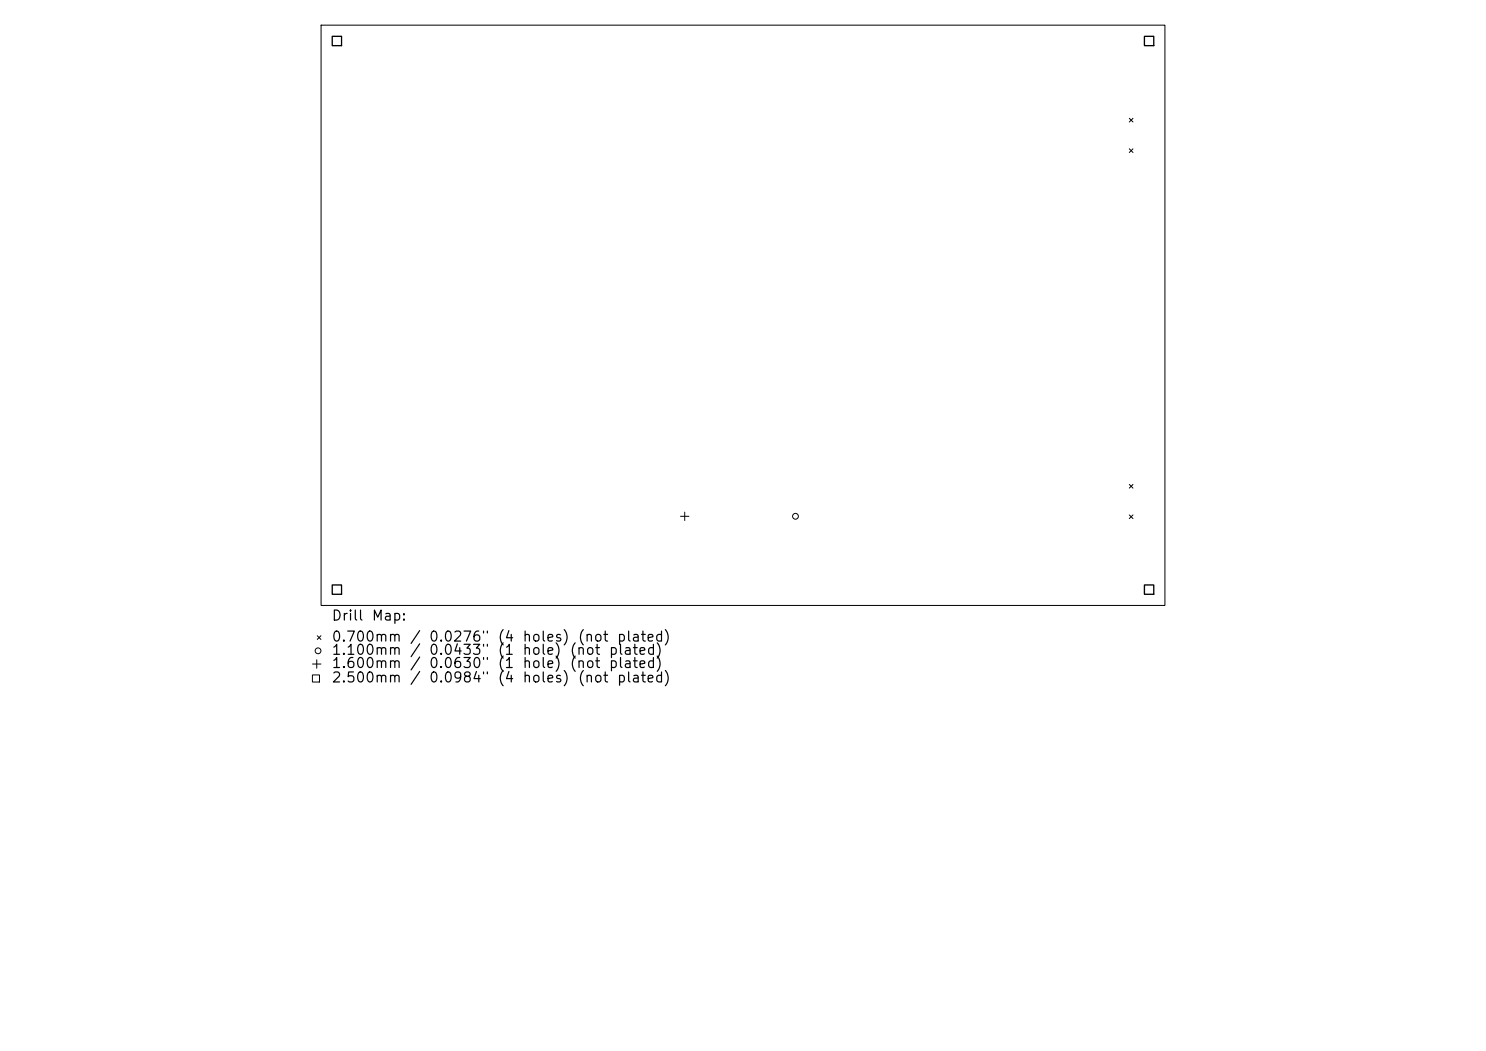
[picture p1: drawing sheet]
<svg xmlns="http://www.w3.org/2000/svg" width="297mm" height="210mm" viewBox="0 0 297 210" stroke-linecap="round" stroke-linejoin="round" font-family="sans-serif">
<defs><g id="words">
<g font-size="2">
<text x="66.1" y="124.5">Drill</text>
<text x="74.2" y="124.5">Map:</text>
<text x="66.1" y="128.7">0.700mm</text>
<text x="66.1" y="131.3">1.100mm</text>
<text x="81.8" y="128.7">/</text>
<text x="81.8" y="131.3">/</text>
<text x="85.6" y="128.7">0.0276&quot;</text>
<text x="85.6" y="131.3">0.0433&quot;</text>
<text x="99.3" y="128.7">(4</text>
<text x="99.3" y="131.3">(1</text>
<text x="104.3" y="128.7">holes)</text>
<text x="104.3" y="131.3">hole)</text>
<text x="113.7" y="131.3">(not</text>
<text x="115.3" y="128.7">(not</text>
<text x="121.5" y="131.3">plated)</text>
<text x="123.2" y="128.7">plated)</text>
<text x="66.1" y="134">1.600mm</text>
<text x="66.1" y="136.9">2.500mm</text>
<text x="81.8" y="134">/</text>
<text x="81.8" y="136.9">/</text>
<text x="85.6" y="134">0.0630&quot;</text>
<text x="85.6" y="136.9">0.0984&quot;</text>
<text x="99.3" y="134">(1</text>
<text x="99.3" y="136.9">(4</text>
<text x="104.3" y="134">hole)</text>
<text x="104.3" y="136.9">holes)</text>
<text x="113.7" y="134">(not</text>
<text x="115.3" y="136.9">(not</text>
<text x="121.5" y="134">plated)</text>
<text x="123.2" y="136.9">plated)</text>
</g>
</g></defs>
<g fill="none" stroke="#000" stroke-width=".2">
<path d="M64.2 5h168.6v116h-168.6zM225.7 23.6l.7 .8M225.7 29.7l.7 .8M226.4 23.6l-.7 .8M226.4 29.7l-.7 .8M225.7 96.8l.7 .7M226.4 96.8l-.7 .7M136 103.2h1.7M136.9 102.3v1.7M225.7 102.9l.7 .7M226.4 102.9l-.7 .7M62.4 134.9h1.5v1.4h-1.5z"/>
<path d="M62.5 132.7h1.6M63.3 131.8v1.7M63.4 127l.7 .8M64.1 127l-.7 .8"/>
<circle cx="159" cy="103.2" r=".58"/>
<circle cx="63.6" cy="130" r=".58"/>
</g>
<path d="M66.4 7.3h1.9v1.8h-1.9zM228.7 7.3h1.9v1.8h-1.9zM66.4 116.9h1.9v1.8h-1.9zM228.7 116.9h1.9v1.8h-1.9z" fill="none" stroke="#000" stroke-width=".26"/>
<use href="#words"/>
</svg>
